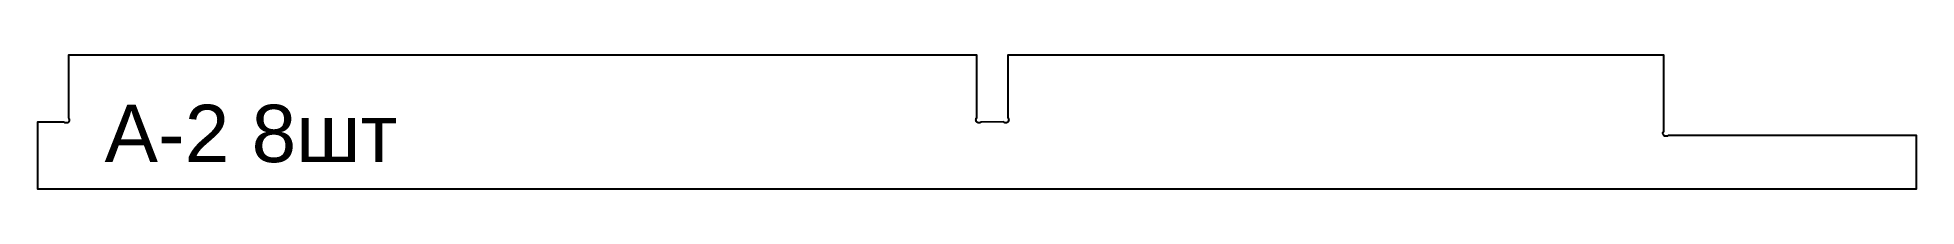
# Model space of a CAD drawing. Header units: millimetres. Extents: x 0 to 982, y 0 to 70.
import ezdxf

# ---------------------------------------------------------------- set-up
doc = ezdxf.new("R2010")
doc.units = ezdxf.units.MM
doc.layers.add('CUT', color=7, linetype='Continuous', true_color=0x000000)
doc.layers.add('LABEL_NO_CUT', color=7, linetype='Continuous', true_color=0x000000)
doc.styles.add('Arial', font='arial.ttf')

msp = doc.modelspace()

# ---------------------------------------------------------------- linework, layer by layer
at = {"layer": 'CUT', "true_color": 0x000000}
msp.add_lwpolyline([(16.1, 37.26, -1), (13.84, 35), (0, 35), (0, 0), (982, 0), (982, 28), (852.26, 28, -1), (850, 30.26), (850, 70), (507.1, 70), (507.1, 37.26, -1), (504.84, 35), (493.16, 35, -1), (490.9, 37.26), (490.9, 70), (16.1, 70)], format="xyb", close=True, dxfattribs=at)

# ---------------------------------------------------------------- texts
at = {"layer": 'LABEL_NO_CUT', "true_color": 0x000000, "style": 'Arial'}
msp.add_text('А-2 8шт', height=30, dxfattribs=at).set_placement((35, 14))

doc.saveas('drawing.dxf')
